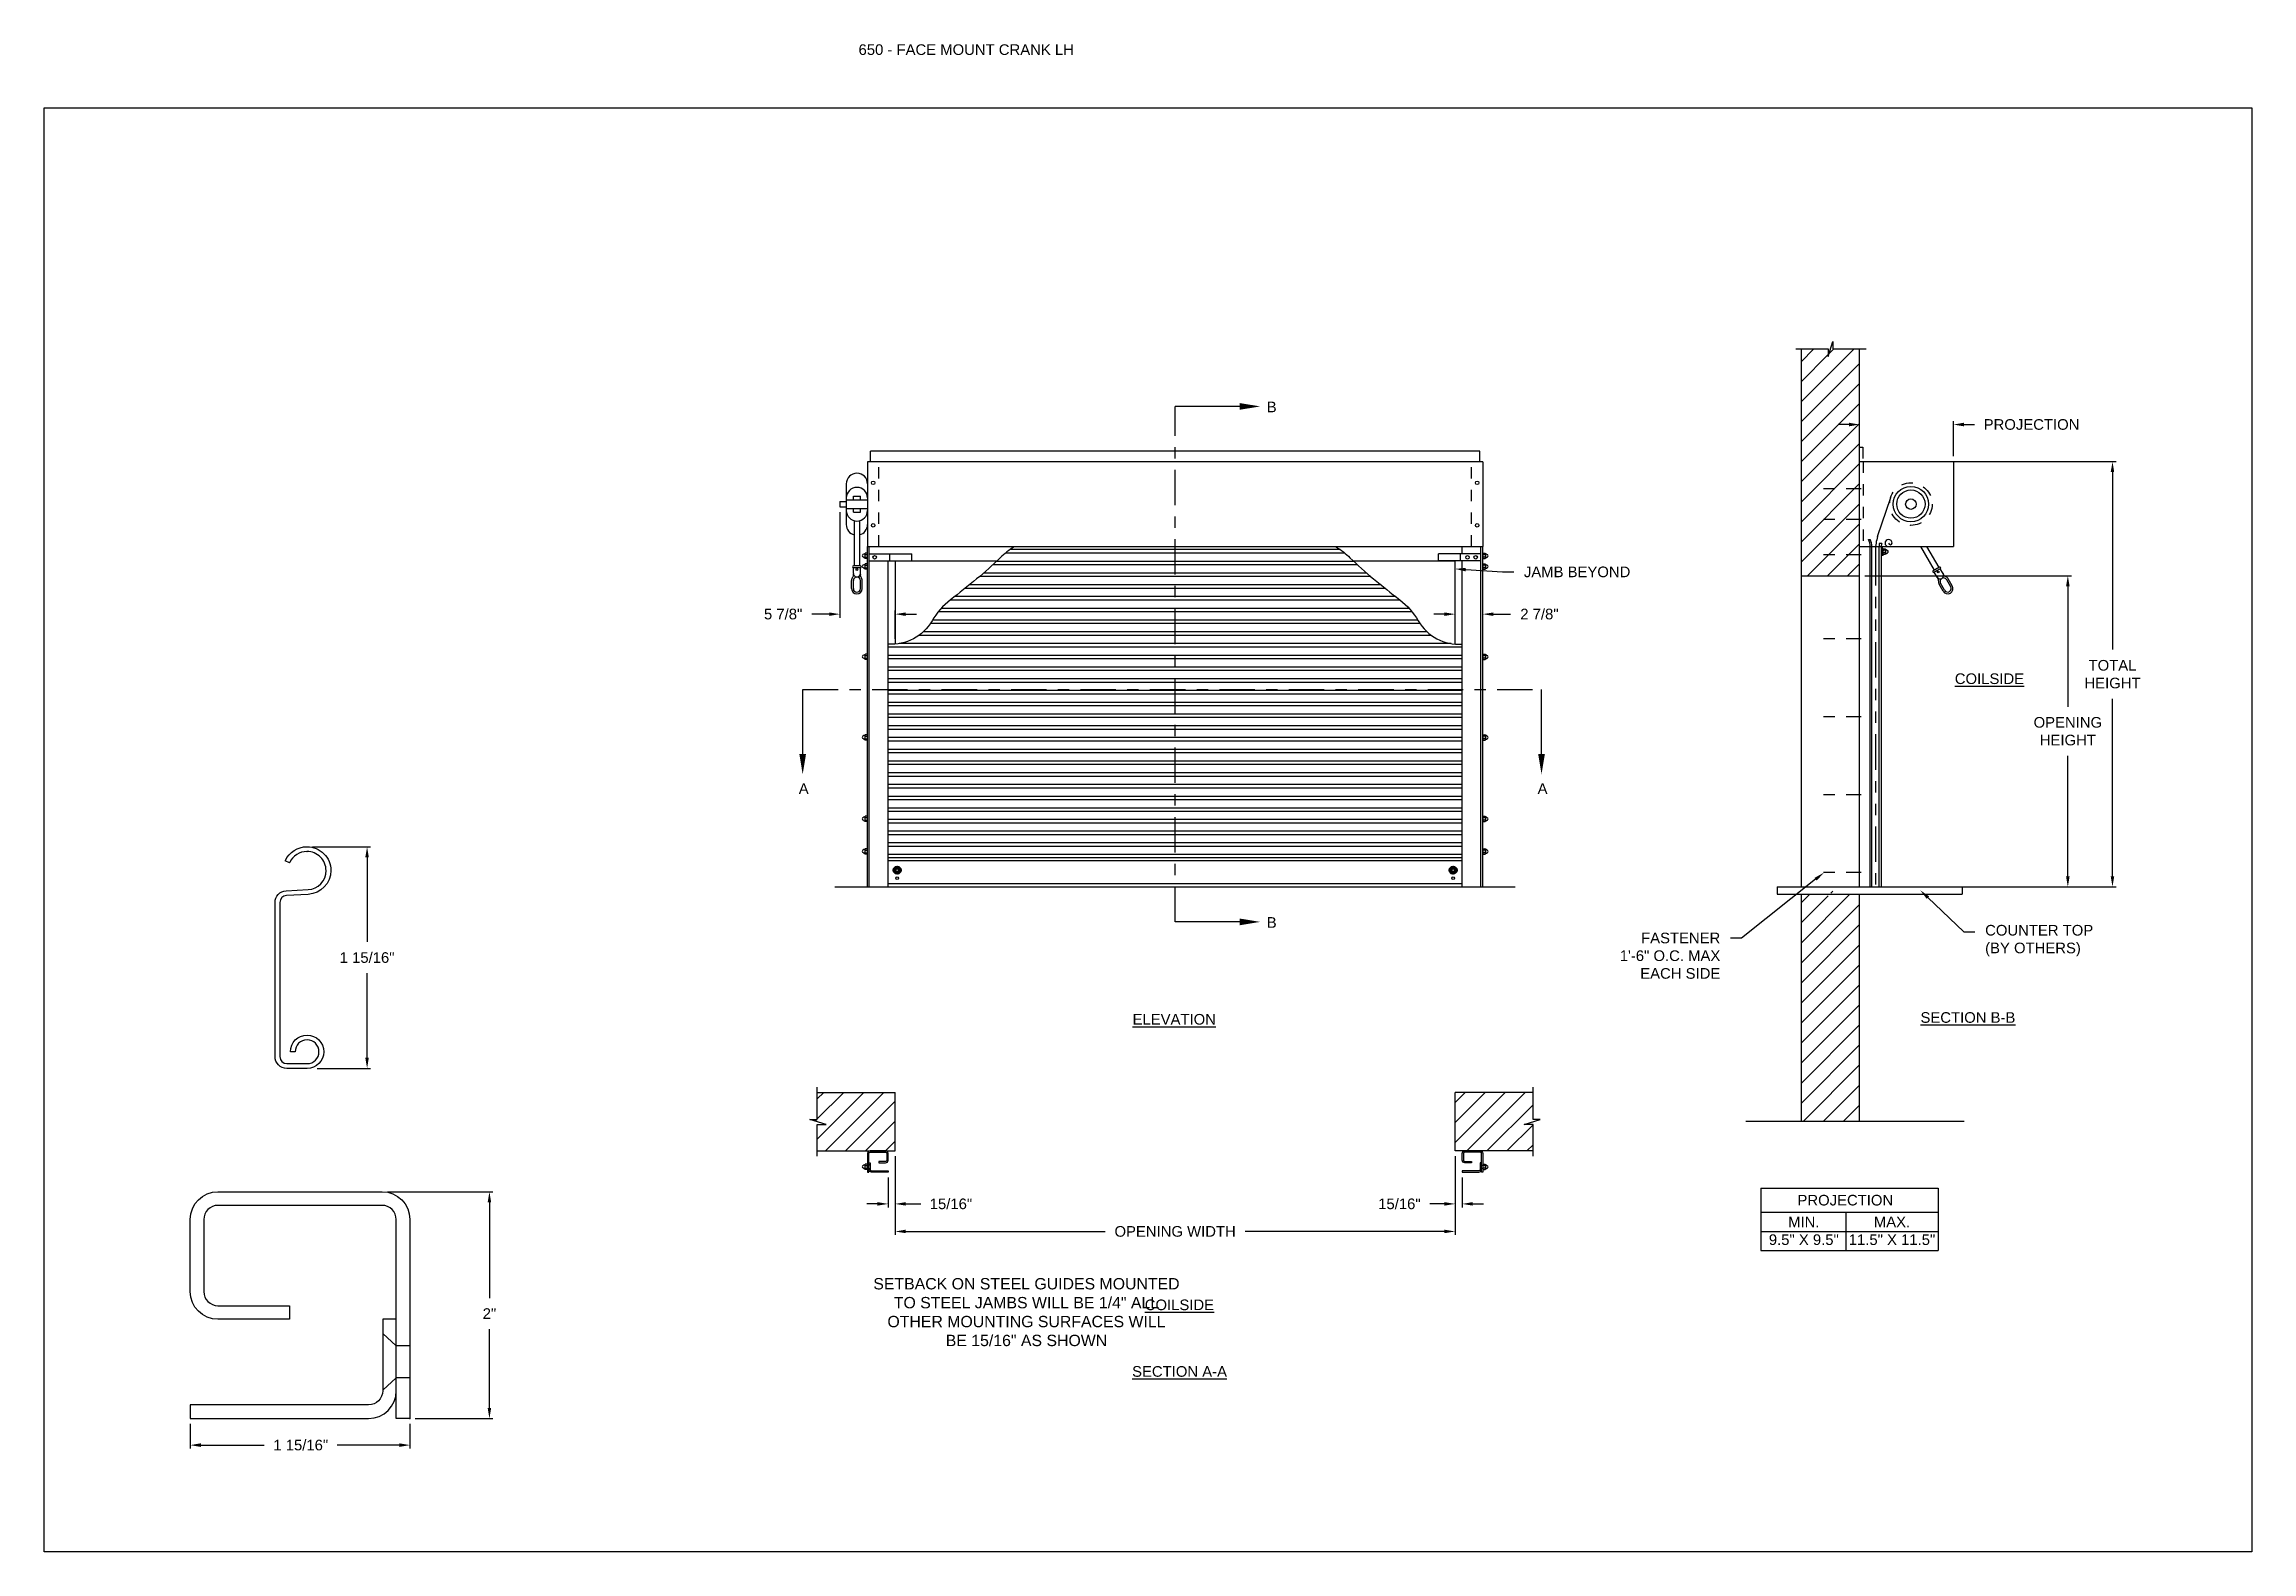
# Model space of a CAD drawing. Header units: inches. Extents: x 169.6 to 213.7, y 214.8 to 266.5.
# Drawn here: x 169.59 to 189.06, y 234.45 to 247.74 of the extents above; entities that cross this region are included whole.
import ezdxf
from ezdxf import colors
from ezdxf.entities.mleader import LeaderData, LeaderLine
from ezdxf.math import Vec2, Vec3

# ---------------------------------------------------------------- set-up
doc = ezdxf.new("R2010")
doc.units = ezdxf.units.IN
doc.header["$LTSCALE"] = 0.25
doc.header["$MEASUREMENT"] = 0
for name, pattern in [('CENTER', [2, 1.25, -0.25, 0.25, -0.25]), ('CENTER2', [1.125, 0.75, -0.125, 0.125, -0.125]), ('HIDDEN', [0.375, 0.25, -0.125]), ('HIDDEN2', [0.1875, 0.125, -0.0625]), ('PHANTOM', [2.5, 1.25, -0.25, 0.25, -0.25, 0.25, -0.25])]:
    doc.linetypes.add(name, pattern=pattern)
for name, color, linetype in [('ANNOTATIONS', 1, 'Continuous'), ('CRANK LH', 7, 'Continuous'), ('DETAILS', 4, 'Continuous'), ('SECTION CUTS', 6, 'CENTER')]:
    doc.layers.add(name, color=color, linetype=linetype)
doc.styles.add('ARIAL', font='arial.ttf', dxfattribs={"height": 0.09375})
doc.styles.get("Standard").update_dxf_attribs({"font": 'romans.shx'})
doc.dimstyles.new('ARIAL', dxfattribs={"dimtxt": 0.09375, "dimasz": 0.09375, "dimexe": 0.03125, "dimexo": 0.046875, "dimgap": 0.09, "dimtad": 0, "dimtih": 1, "dimtoh": 1, "dimdec": 4, "dimzin": 0, "dimdsep": 46, "dimlunit": 4, "dimtxsty": 'ARIAL', "dimcen": 0.09, "dimadec": 0, "dimazin": 0, "dimtfac": 1, "dimtdec": 4, "dimtix": 1, "dimtofl": 0, "dimtmove": 0, "dimatfit": 3, "dimfxl": 0.18, "dimfrac": 2, "dimtolj": 1, "dimtzin": 0, "dimarcsym": 0})
doc.dimstyles.new('STANDARD$0', dxfattribs={"dimtxt": 0.09375, "dimasz": 0.09375, "dimexe": 0.03125, "dimexo": 0.046875, "dimgap": 0.09, "dimtad": 0, "dimtih": 1, "dimtoh": 1, "dimdec": 4, "dimzin": 0, "dimdsep": 46, "dimtxsty": 'ARIAL', "dimcen": 0.09, "dimadec": 0, "dimazin": 0, "dimtfac": 1, "dimtdec": 4, "dimtofl": 0, "dimtmove": 0, "dimatfit": 1, "dimfxl": 1, "dimtolj": 1, "dimtzin": 0, "dimarcsym": 0})
pattern_1 = [(45, (-17.93396, -18.00192), (-0.088388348, 0.088388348), [])]
pattern_2 = [(45, (-18.69422, -18.00192), (-0.08838835, 0.08838835), [])]

msp = doc.modelspace()

# ---------------------------------------------------------------- texts
at = {"layer": 'ANNOTATIONS', "insert": (176.77122, 247.74099), "char_height": 0.09375, "width": 6.6097632, "attachment_point": 1, "line_spacing_factor": 0.86134, "style": 'ARIAL'}
msp.add_mtext('650 - FACE MOUNT CRANK LH', dxfattribs=at)
at = {"layer": 'ANNOTATIONS', "char_height": 0.09375, "attachment_point": 2, "style": 'ARIAL'}
for s, insert, width in [('{\\LCOILSIDE}', (186.74487, 242.19346), 1.3823677), ('{\\LELEVATION}', (179.55534, 239.18997), 3.0834986), ('{\\LSECTION B-B}', (186.55482, 239.20594), 1.3823677), ('{\\LCOILSIDE}', (179.60081, 236.6719), 1.3823677), ('{\\LSECTION A-A}', (179.60195, 236.08446), 1.3823677)]:
    msp.add_mtext(s, dxfattribs=dict(at, insert=insert, width=width))
for s, width, insert in [('PROJECTION ', 1.7594917, (185.47357, 237.59496)), ('MIN.\\P9.5" X 9.5" ', 0.6711642, (185.10754, 237.40297)), ('MAX.\\P11.5" X 11.5"', 0.7869326, (185.88519, 237.40297))]:
    msp.add_mtext_dynamic_manual_height_columns(s, width=width, gutter_width=1.36268, heights=[0], dxfattribs=dict(at, insert=insert))
at = {"layer": 'ANNOTATIONS', "linetype": 'Continuous', "insert": (176.90145, 236.86112), "char_height": 0.1, "attachment_point": 1, "style": 'ARIAL'}
msp.add_mtext('\\pxqc;SETBACK ON STEEL GUIDES MOUNTED\\PTO STEEL JAMBS WILL BE 1/4" ALL\\POTHER MOUNTING SURFACES WILL\\PBE 15/16" AS SHOWN', dxfattribs=at)
at = {"layer": 'SECTION CUTS', "style": 'ARIAL'}
for s, p in [('B', (180.37124, 244.49605)), ('A', (176.24391, 241.13043)), ('A', (182.75987, 241.13043)), ('B', (180.37124, 239.95033))]:
    msp.add_text(s, height=0.09375, dxfattribs=at).set_placement(p)

# ---------------------------------------------------------------- blocks, each defined once
blk = doc.blocks.new('*D20')
at = {"layer": 'ANNOTATIONS', "color": 0, "lineweight": -2, "transparency": 16777216}
for p, q in [((170.877, 235.575), (170.877, 235.357)), ((172.814, 235.575), (172.814, 235.357)), ((170.971, 235.388), (171.53, 235.388)), ((172.721, 235.388), (172.173, 235.388))]:
    blk.add_line(p, q, dxfattribs=at)
at = {"layer": 'ANNOTATIONS', "color": 0, "transparency": 16777216}
for points in [[(170.971, 235.404), (170.971, 235.372), (170.877, 235.388)], [(172.721, 235.404), (172.721, 235.372), (172.814, 235.388)]]:
    blk.add_solid(points, dxfattribs=at)
at = {"layer": 'defpoints', "color": 0, "transparency": 16777216}
for p in [(170.877, 235.622), (172.814, 235.622), (170.877, 235.388)]:
    blk.add_point(p, dxfattribs=at)
at = {"layer": 'ANNOTATIONS', "color": 0, "transparency": 16777216, "insert": (171.852, 235.388), "char_height": 0.09375, "attachment_point": 5, "style": 'ARIAL'}
blk.add_mtext('\\A1;1 15/16"', dxfattribs=at)
blk = doc.blocks.new('*D21')
at = {"layer": 'ANNOTATIONS', "color": 0, "lineweight": -2, "transparency": 16777216}
for p, q in [((172.616, 237.622), (173.547, 237.622)), ((173.516, 237.529), (173.516, 236.685)), ((173.516, 235.716), (173.516, 236.411)), ((172.861, 235.622), (173.547, 235.622))]:
    blk.add_line(p, q, dxfattribs=at)
at = {"layer": 'ANNOTATIONS', "color": 0, "transparency": 16777216}
for points in [[(173.5, 237.529), (173.531, 237.529), (173.516, 237.622)], [(173.5, 235.716), (173.531, 235.716), (173.516, 235.622)]]:
    blk.add_solid(points, dxfattribs=at)
at = {"layer": 'defpoints', "color": 0, "transparency": 16777216}
for p in [(172.569, 237.622), (173.516, 237.622), (172.814, 235.622)]:
    blk.add_point(p, dxfattribs=at)
at = {"layer": 'ANNOTATIONS', "color": 0, "transparency": 16777216, "insert": (173.516, 236.548), "char_height": 0.0938, "attachment_point": 5, "style": 'ARIAL'}
blk.add_mtext('\\A1;2"', dxfattribs=at)
blk = doc.blocks.new('*D19')
at = {"layer": 'ANNOTATIONS', "color": 0, "lineweight": -2, "transparency": 16777216}
for p, q in [((177.094, 237.936), (177.094, 237.241)), ((182.032, 237.936), (182.032, 237.241)), ((177.188, 237.272), (178.947, 237.272)), ((181.938, 237.272), (180.18, 237.272))]:
    blk.add_line(p, q, dxfattribs=at)
at = {"layer": 'ANNOTATIONS', "color": 0, "transparency": 16777216}
for points in [[(177.188, 237.288), (177.188, 237.257), (177.094, 237.272)], [(181.938, 237.288), (181.938, 237.257), (182.032, 237.272)]]:
    blk.add_solid(points, dxfattribs=at)
at = {"layer": 'defpoints', "color": 0, "transparency": 16777216}
for p in [(177.094, 237.982), (182.032, 237.982), (182.032, 237.272)]:
    blk.add_point(p, dxfattribs=at)
at = {"layer": 'ANNOTATIONS', "color": 0, "transparency": 16777216, "insert": (179.563, 237.272), "char_height": 0.09375, "width": 2.38041, "attachment_point": 5, "style": 'ARIAL'}
blk.add_mtext('\\A1;OPENING WIDTH', dxfattribs=at)
blk = doc.blocks.new('*D17')
at = {"layer": 'ANNOTATIONS', "color": 0, "lineweight": -2, "transparency": 16777216}
for p, q in [((182.032, 237.936), (182.032, 237.484)), ((182.094, 237.748), (182.094, 237.484)), ((181.938, 237.515), (181.808, 237.515)), ((182.188, 237.515), (182.282, 237.515))]:
    blk.add_line(p, q, dxfattribs=at)
at = {"layer": 'ANNOTATIONS', "color": 0, "transparency": 16777216}
for points in [[(181.938, 237.531), (181.938, 237.5), (182.032, 237.515)], [(182.188, 237.531), (182.188, 237.5), (182.094, 237.515)]]:
    blk.add_solid(points, dxfattribs=at)
at = {"layer": 'defpoints', "color": 0, "transparency": 16777216}
for p in [(182.032, 237.982), (182.094, 237.795), (182.094, 237.515)]:
    blk.add_point(p, dxfattribs=at)
at = {"layer": 'ANNOTATIONS', "color": 0, "transparency": 16777216, "insert": (181.541, 237.515), "char_height": 0.0938, "attachment_point": 5, "style": 'ARIAL'}
blk.add_mtext('\\A1;15/16"', dxfattribs=at)
blk = doc.blocks.new('*D18')
at = {"layer": 'ANNOTATIONS', "color": 0, "lineweight": -2, "transparency": 16777216}
for p, q in [((177.094, 237.936), (177.094, 237.484)), ((177.032, 237.748), (177.032, 237.484)), ((176.938, 237.515), (176.844, 237.515)), ((177.188, 237.515), (177.319, 237.515))]:
    blk.add_line(p, q, dxfattribs=at)
at = {"layer": 'ANNOTATIONS', "color": 0, "transparency": 16777216}
for points in [[(176.938, 237.531), (176.938, 237.5), (177.032, 237.515)], [(177.188, 237.531), (177.188, 237.5), (177.094, 237.515)]]:
    blk.add_solid(points, dxfattribs=at)
at = {"layer": 'defpoints', "color": 0, "transparency": 16777216}
for p in [(177.094, 237.982), (177.032, 237.795), (177.032, 237.515)]:
    blk.add_point(p, dxfattribs=at)
at = {"layer": 'ANNOTATIONS', "color": 0, "transparency": 16777216, "insert": (177.586, 237.515), "char_height": 0.0938, "attachment_point": 5, "style": 'ARIAL'}
blk.add_mtext('\\A1;15/16"', dxfattribs=at)
blk = doc.blocks.new('*X8')
at = {"color": 0, "linetype": 'Continuous'}
for p, q in [((2.144, 5.299), (2.185, 5.339)), ((2.144, 5.304), (2.18, 5.339)), ((2.144, 5.309), (2.174, 5.339)), ((2.145, 5.294), (2.189, 5.338)), ((2.146, 5.317), (2.167, 5.338)), ((2.147, 5.29), (2.193, 5.336)), ((2.149, 5.287), (2.167, 5.305)), ((2.151, 5.284), (2.168, 5.3)), ((2.154, 5.281), (2.17, 5.297)), ((2.157, 5.278), (2.174, 5.295)), ((2.16, 5.276), (2.178, 5.294)), ((2.164, 5.274), (2.209, 5.319)), ((2.168, 5.272), (2.211, 5.315)), ((2.172, 5.271), (2.212, 5.311)), ((2.177, 5.271), (2.212, 5.306)), ((2.178, 5.316), (2.196, 5.334)), ((2.183, 5.315), (2.2, 5.332)), ((2.183, 5.271), (2.212, 5.3)), ((2.186, 5.313), (2.203, 5.329)), ((2.188, 5.31), (2.205, 5.326)), ((2.189, 5.305), (2.207, 5.323)), ((2.191, 5.273), (2.21, 5.293))]:
    blk.add_line(p, q, dxfattribs=at)
blk = doc.blocks.new('*D14')
at = {"layer": 'ANNOTATIONS', "color": 0, "lineweight": -2, "transparency": 16777216}
for p, q in [((185.505, 244.388), (185.411, 244.388)), ((185.598, 244.234), (185.598, 244.419)), ((186.427, 244.108), (186.427, 244.419)), ((186.521, 244.388), (186.614, 244.388))]:
    blk.add_line(p, q, dxfattribs=at)
at = {"layer": 'ANNOTATIONS', "color": 0, "transparency": 16777216}
for points in [[(185.505, 244.404), (185.505, 244.372), (185.598, 244.388)], [(186.521, 244.404), (186.521, 244.372), (186.427, 244.388)]]:
    blk.add_solid(points, dxfattribs=at)
at = {"layer": 'defpoints', "color": 0, "transparency": 16777216}
for p in [(186.427, 244.388), (185.598, 244.187), (186.427, 244.061)]:
    blk.add_point(p, dxfattribs=at)
at = {"layer": 'ANNOTATIONS', "color": 0, "transparency": 16777216, "insert": (187.116, 244.388), "char_height": 0.09375, "attachment_point": 5, "style": 'ARIAL'}
blk.add_mtext('\\A1;PROJECTION', dxfattribs=at)
blk = doc.blocks.new('*D15')
at = {"layer": 'ANNOTATIONS', "color": 0, "lineweight": -2, "transparency": 16777216}
for p, q in [((185.645, 243.054), (187.467, 243.054)), ((187.436, 242.96), (187.436, 241.9)), ((187.436, 240.405), (187.436, 241.465)), ((185.896, 240.311), (187.467, 240.311))]:
    blk.add_line(p, q, dxfattribs=at)
at = {"layer": 'ANNOTATIONS', "color": 0, "transparency": 16777216}
for points in [[(187.42, 242.96), (187.452, 242.96), (187.436, 243.054)], [(187.42, 240.405), (187.452, 240.405), (187.436, 240.311)]]:
    blk.add_solid(points, dxfattribs=at)
at = {"layer": 'defpoints', "color": 0, "transparency": 16777216}
for p in [(185.598, 243.054), (185.849, 240.311), (187.436, 240.311)]:
    blk.add_point(p, dxfattribs=at)
at = {"layer": 'ANNOTATIONS', "color": 0, "transparency": 16777216, "insert": (187.436, 241.683), "char_height": 0.09375, "attachment_point": 5, "style": 'ARIAL'}
blk.add_mtext('\\A1;OPENING \\PHEIGHT', dxfattribs=at)
blk = doc.blocks.new('*D16')
at = {"layer": 'ANNOTATIONS', "color": 0, "lineweight": -2, "transparency": 16777216}
for p, q in [((186.395, 244.061), (187.861, 244.061)), ((187.83, 243.968), (187.83, 242.404)), ((187.83, 240.405), (187.83, 241.969)), ((186.395, 240.311), (187.861, 240.311))]:
    blk.add_line(p, q, dxfattribs=at)
at = {"layer": 'ANNOTATIONS', "color": 0, "transparency": 16777216}
for points in [[(187.814, 243.968), (187.845, 243.968), (187.83, 244.061)], [(187.814, 240.405), (187.845, 240.405), (187.83, 240.311)]]:
    blk.add_solid(points, dxfattribs=at)
at = {"layer": 'defpoints', "color": 0, "transparency": 16777216}
for p in [(186.348, 244.061), (186.348, 240.311), (187.83, 240.311)]:
    blk.add_point(p, dxfattribs=at)
at = {"layer": 'ANNOTATIONS', "color": 0, "transparency": 16777216, "insert": (187.83, 242.186), "char_height": 0.0938, "attachment_point": 5, "style": 'ARIAL'}
blk.add_mtext('\\A1;TOTAL \\PHEIGHT', dxfattribs=at)
blk = doc.blocks.new('*D22')
at = {"layer": 'ANNOTATIONS', "color": 0, "lineweight": -2, "transparency": 16777216}
for p, q in [((176.606, 243.615), (176.606, 242.684)), ((176.512, 242.716), (176.359, 242.716)), ((177.094, 242.499), (177.094, 242.747)), ((177.188, 242.716), (177.282, 242.716))]:
    blk.add_line(p, q, dxfattribs=at)
at = {"layer": 'ANNOTATIONS', "color": 0, "transparency": 16777216}
for points in [[(176.512, 242.731), (176.512, 242.7), (176.606, 242.716)], [(177.188, 242.731), (177.188, 242.7), (177.094, 242.716)]]:
    blk.add_solid(points, dxfattribs=at)
at = {"layer": 'defpoints', "color": 0, "transparency": 16777216}
for p in [(176.606, 243.662), (176.606, 242.716), (177.094, 242.452)]:
    blk.add_point(p, dxfattribs=at)
at = {"layer": 'ANNOTATIONS', "color": 0, "transparency": 16777216, "insert": (176.106, 242.716), "char_height": 0.0938, "attachment_point": 5, "style": 'ARIAL'}
blk.add_mtext('\\A1;5 7/8"', dxfattribs=at)
blk = doc.blocks.new('*D23')
at = {"layer": 'ANNOTATIONS', "color": 0, "lineweight": -2, "transparency": 16777216}
for p, q in [((181.938, 242.716), (181.844, 242.716)), ((182.032, 242.499), (182.032, 242.747)), ((182.276, 242.274), (182.276, 242.747)), ((182.37, 242.716), (182.522, 242.716))]:
    blk.add_line(p, q, dxfattribs=at)
at = {"layer": 'ANNOTATIONS', "color": 0, "transparency": 16777216}
for points in [[(181.938, 242.731), (181.938, 242.7), (182.032, 242.716)], [(182.37, 242.731), (182.37, 242.7), (182.276, 242.716)]]:
    blk.add_solid(points, dxfattribs=at)
at = {"layer": 'defpoints', "color": 0, "transparency": 16777216}
for p in [(182.276, 242.716), (182.032, 242.452), (182.276, 242.227)]:
    blk.add_point(p, dxfattribs=at)
at = {"layer": 'ANNOTATIONS', "color": 0, "transparency": 16777216, "insert": (182.776, 242.716), "char_height": 0.0938, "attachment_point": 5, "style": 'ARIAL'}
blk.add_mtext('\\A1;2 7/8"', dxfattribs=at)
blk = doc.blocks.new('*D59')
at = {"layer": 'ANNOTATIONS', "color": 0, "lineweight": -2, "transparency": 16777216}
for p, q in [((171.954, 240.665), (172.468, 240.665)), ((172.437, 240.571), (172.437, 239.826)), ((172.437, 238.804), (172.437, 239.549)), ((171.996, 238.71), (172.468, 238.71))]:
    blk.add_line(p, q, dxfattribs=at)
at = {"layer": 'ANNOTATIONS', "color": 0, "transparency": 16777216}
for points in [[(172.421, 240.571), (172.452, 240.571), (172.437, 240.665)], [(172.421, 238.804), (172.452, 238.804), (172.437, 238.71)]]:
    blk.add_solid(points, dxfattribs=at)
at = {"layer": 'defpoints', "color": 0, "transparency": 16777216}
for p in [(171.907, 240.665), (171.949, 238.71), (172.437, 238.71)]:
    blk.add_point(p, dxfattribs=at)
at = {"layer": 'ANNOTATIONS', "color": 0, "transparency": 16777216, "insert": (172.437, 239.687), "char_height": 0.09375, "attachment_point": 5, "style": 'ARIAL'}
blk.add_mtext('\\A1;1 15/16"', dxfattribs=at)

# ---------------------------------------------------------------- dimensions: what is measured, and where the dimension line sits
at = {"layer": 'ANNOTATIONS'}
for base, p1, p2, text, picture, middle in [((186.42691, 244.38793), (185.59848, 244.1872), (186.42691, 244.06139), 'PROJECTION', '*D14', (187.11602, 244.38793)), ((182.27611, 242.71561), (182.03197, 242.45202), (182.27611, 242.22688), '2 7/8"', '*D23', (182.77611, 242.71561)), ((177.03197, 237.51516), (177.09447, 237.9825), (177.03197, 237.7951), '15/16"', '*D18', (177.58554, 237.51516)), ((182.09447, 237.51516), (182.03197, 237.9825), (182.09447, 237.7951), '15/16"', '*D17', (181.54089, 237.51516))]:
    dim = msp.add_linear_dim(base=base, p1=p1, p2=p2, text=text, dimstyle='STANDARD$0', dxfattribs=at)
    dim.commit()
    dim.dimension.update_dxf_attribs({"geometry": picture, "text_midpoint": middle, "dimtype": 160})
for base, p1, p2, text, picture, middle in [((187.8298, 240.31139), (186.34848, 244.06139), (186.34848, 240.31139), 'TOTAL \\PHEIGHT', '*D16', (187.8298, 242.18639)), ((187.43605, 240.31139), (185.59848, 243.05419), (185.84878, 240.31139), 'OPENING \\PHEIGHT', '*D15', (187.43605, 241.68279))]:
    dim = msp.add_linear_dim(base=base, p1=p1, p2=p2, angle=90, text=text, dimstyle='STANDARD$0', dxfattribs=at)
    dim.commit()
    dim.dimension.update_dxf_attribs({"geometry": picture, "text_midpoint": middle})
for base, p1, p2, angle, text, picture, middle in [((176.60609, 242.71561), (177.09447, 242.45236), (176.60609, 243.66195), 180, '5 7/8"', '*D22', (176.10609, 242.71561)), ((172.43684, 238.70996), (171.90727, 240.66477), (171.94944, 238.70996), 90, '1 15/16"', '*D59', (172.43684, 239.68737))]:
    dim = msp.add_linear_dim(base=base, p1=p1, p2=p2, angle=angle, text=text, dimstyle='STANDARD$0', dxfattribs=at)
    dim.commit()
    dim.dimension.update_dxf_attribs({"geometry": picture, "text_midpoint": middle, "dimtype": 160})
dim = msp.add_linear_dim(base=(182.03197, 237.27229), p1=(177.09447, 237.9825), p2=(182.03197, 237.9825), text='OPENING WIDTH', dimstyle='STANDARD$0', dxfattribs=at)
dim.commit()
dim.dimension.update_dxf_attribs({"geometry": '*D19', "text_midpoint": (179.56322, 237.27229)})
for base, p2, angle, picture, middle in [((173.51571, 237.62233), (172.56934, 237.62233), 90, '*D21', (173.51571, 236.54773)), ((170.87684, 235.38803), (170.87684, 235.62233), 180, '*D20', (171.85177, 235.38803))]:
    dim = msp.add_linear_dim(base=base, p1=(172.81434, 235.62233), p2=p2, angle=angle, dimstyle='ARIAL', dxfattribs=at)
    dim.commit()
    dim.dimension.update_dxf_attribs({"geometry": picture, "text_midpoint": middle, "dimtype": 160})

# ---------------------------------------------------------------- hatches: boundary and pattern name
at = {"layer": 'CRANK LH', "linetype": 'Continuous'}
h = msp.add_hatch(dxfattribs=at)
h.set_pattern_fill('ANSI31', color=256, style=0)
h.set_pattern_definition(pattern_1)
h.paths.add_polyline_path([(185.59848, 244.32132), (185.59848, 245.05591), (185.36198, 245.05591), (185.36198, 245.12057), (185.32357, 244.98721), (185.32357, 245.05591), (185.08285, 245.05591), (185.08285, 244.50561)])
h.paths.add_polyline_path([(185.08285, 244.50561), (185.08285, 243.05419), (185.59848, 243.05419), (185.59848, 244.30756), (185.59848, 244.32132)])
h = msp.add_hatch(dxfattribs=at)
h.set_pattern_fill('ANSI31', color=256, style=0)
h.set_pattern_definition(pattern_1)
h.paths.add_polyline_path([(185.59848, 240.24739), (185.36198, 240.24739), (185.36198, 240.31205), (185.32357, 240.17869), (185.32357, 240.24739), (185.08285, 240.24739), (185.08285, 238.24567), (185.59848, 238.24567)])
at = {"layer": 'CRANK LH'}
h = msp.add_hatch(dxfattribs=at)
h.set_pattern_fill('ANSI31', color=256, style=0)
h.set_pattern_definition(pattern_2)
h.paths.add_polyline_path([(177.09447, 238.49812), (176.40697, 238.49812), (176.40697, 238.26092), (176.34286, 238.26092), (176.48493, 238.21402), (176.40697, 238.21402), (176.40697, 237.9825), (177.09447, 237.9825), (177.09447, 238.145)])
h = msp.add_hatch(dxfattribs=at)
h.set_pattern_fill('ANSI31', color=256, style=0)
h.set_pattern_definition(pattern_2)
h.paths.add_polyline_path([(182.78357, 238.26092), (182.71947, 238.26092), (182.71947, 238.49812), (182.03197, 238.49812), (182.03197, 237.9825), (182.05014, 237.9825), (182.71947, 237.9825), (182.71947, 238.21402), (182.6415, 238.21402)])

# ---------------------------------------------------------------- linework, layer by layer
at = {"layer": 'ANNOTATIONS'}
for p, q in [((184.72736, 237.65439), (184.72736, 237.10302)), ((184.72736, 237.65439), (186.29247, 237.65439)), ((186.29247, 237.65439), (186.29247, 237.10302)), ((184.72736, 237.44292), (186.29247, 237.44292)), ((185.47773, 237.44292), (185.47773, 237.10302)), ((184.72736, 237.27297), (186.29247, 237.27297)), ((184.72736, 237.10302), (186.29247, 237.10302))]:
    msp.add_line(p, q, dxfattribs=at)
at = {"layer": 'CRANK LH', "linetype": 'Continuous'}
for p, q in [((185.03646, 245.05591), (185.32357, 245.05591)), ((185.08285, 245.05591), (185.08285, 240.31139)), ((185.32357, 244.98721), (185.36198, 245.12057)), ((185.32357, 245.05591), (185.32357, 244.98721)), ((185.36198, 245.12057), (185.36198, 245.05591)), ((185.36198, 245.05591), (185.65717, 245.05591)), ((185.59848, 240.31139), (185.59848, 245.05591)), ((182.25072, 244.15314), (176.87572, 244.15314)), ((176.87572, 244.05939), (176.87572, 244.15314)), ((182.25072, 244.05939), (182.25072, 244.15314)), ((185.59848, 244.1872), (185.6272, 244.1872)), ((185.6272, 244.1872), (185.6272, 244.08749)), ((182.27611, 244.05939), (176.85032, 244.05939)), ((176.85032, 244.05939), (176.85032, 243.31139)), ((182.27611, 244.05939), (182.27611, 243.31139)), ((185.59848, 244.06139), (186.42691, 244.06139)), ((186.42691, 244.06139), (186.42691, 243.31139)), ((176.66282, 243.86508), (176.66282, 243.5057)), ((176.85032, 243.86508), (176.85032, 243.5057)), ((176.60609, 243.70883), (176.60609, 243.66195)), ((176.72532, 243.72445), (176.72532, 243.7557)), ((176.72532, 243.61508), (176.72532, 243.64633)), ((176.78782, 243.72445), (176.78782, 243.7557)), ((176.78782, 243.61508), (176.78782, 243.64633)), ((185.75873, 243.40047), (185.87407, 243.74579)), ((176.73314, 243.53982), (176.73314, 243.14055)), ((176.78001, 243.53982), (176.78001, 243.14055)), ((185.67691, 243.37389), (185.69253, 243.37389)), ((176.81826, 243.24577), (176.80927, 243.24058)), ((176.81878, 243.21494), (176.80928, 243.22041)), ((176.82691, 243.24821), (176.82682, 243.2121)), ((176.84737, 243.20706), (176.83008, 243.20706)), ((176.83011, 243.21878), (176.8471, 243.21878)), ((176.83049, 243.24221), (176.84726, 243.24221)), ((176.84699, 243.25393), (176.83089, 243.25393)), ((176.85032, 240.31139), (176.85032, 243.31139)), ((176.85032, 243.31139), (182.27611, 243.31139)), ((176.86595, 240.31139), (176.86595, 243.31139)), ((176.86595, 243.24889), (177.24095, 243.24889)), ((176.86595, 243.18639), (177.24095, 243.18639)), ((177.03197, 240.31139), (177.03197, 243.18639)), ((177.04759, 243.18639), (177.04759, 243.24889)), ((177.09447, 243.18439), (177.09447, 242.45236)), ((177.99171, 243.18439), (177.09447, 243.18439)), ((177.24095, 243.18639), (177.24095, 243.24889)), ((181.1377, 243.18158), (177.98874, 243.18158)), ((181.05909, 243.25394), (178.06734, 243.25394)), ((181.01866, 243.28519), (178.10777, 243.28519)), ((182.03197, 243.18439), (181.13472, 243.18439)), ((182.26048, 243.24889), (181.88548, 243.24889)), ((181.88548, 243.18639), (181.88548, 243.24889)), ((182.26048, 243.18639), (181.88548, 243.18639)), ((182.03197, 242.45202), (182.03197, 243.18439)), ((182.07884, 243.18639), (182.07884, 243.24889)), ((182.09447, 243.24889), (182.09447, 243.31139)), ((182.09447, 240.31139), (182.09447, 243.18639)), ((182.26048, 240.31139), (182.26048, 243.31139)), ((182.27611, 240.31139), (182.27611, 243.31139)), ((182.27906, 243.20706), (182.29635, 243.20706)), ((182.29594, 243.24221), (182.27917, 243.24221)), ((182.29633, 243.21878), (182.27933, 243.21878)), ((182.27945, 243.25393), (182.29554, 243.25393)), ((182.29952, 243.24821), (182.29961, 243.2121)), ((182.30765, 243.21494), (182.31715, 243.22041)), ((182.30817, 243.24577), (182.31716, 243.24058)), ((185.59848, 243.31139), (186.42691, 243.31139)), ((185.67691, 243.31139), (185.70816, 243.31139)), ((185.69253, 240.31139), (185.69253, 243.31139)), ((185.70816, 240.31139), (185.70816, 243.31139)), ((185.70816, 243.31139), (185.77066, 243.31139)), ((185.77066, 240.31139), (185.77066, 243.31139)), ((185.77066, 243.31139), (185.79019, 243.31139)), ((185.77463, 243.34264), (185.79416, 243.34264)), ((185.79019, 243.31139), (185.79019, 240.31139)), ((185.80582, 243.29825), (185.79019, 243.29825)), ((185.79019, 243.23575), (185.80582, 243.23575)), ((185.80582, 243.23575), (185.80582, 243.29825)), ((185.80877, 243.24356), (185.82606, 243.24356)), ((185.82565, 243.27872), (185.80888, 243.27872)), ((185.82603, 243.25528), (185.80904, 243.25528)), ((185.80915, 243.29044), (185.82525, 243.29044)), ((185.82923, 243.28471), (185.82932, 243.24861)), ((185.83735, 243.25144), (185.84686, 243.25692)), ((185.83788, 243.28227), (185.84687, 243.27708)), ((186.13605, 243.31139), (186.25631, 243.1031)), ((186.19018, 243.31139), (186.2969, 243.12654)), ((176.7097, 242.941), (176.7097, 243.01206)), ((176.78782, 243.12493), (176.72532, 243.12493)), ((176.72532, 243.07456), (176.72532, 243.12493)), ((176.72532, 242.941), (176.72532, 243.01206)), ((176.78782, 243.07456), (176.78782, 243.12493)), ((176.80345, 242.941), (176.80345, 243.01206)), ((176.81826, 243.15202), (176.80927, 243.14683)), ((176.81878, 243.12119), (176.80928, 243.12666)), ((176.82691, 243.15446), (176.82682, 243.11835)), ((176.84737, 243.11331), (176.83008, 243.11331)), ((176.83011, 243.12503), (176.8471, 243.12503)), ((176.83049, 243.14846), (176.84726, 243.14846)), ((176.84699, 243.16018), (176.83089, 243.16018)), ((181.28991, 243.04671), (177.83652, 243.04671)), ((181.25291, 243.07796), (177.87353, 243.07796)), ((181.1713, 243.15033), (177.95513, 243.15033)), ((182.27906, 243.11331), (182.29635, 243.11331)), ((182.29594, 243.14846), (182.27917, 243.14846)), ((182.29633, 243.12503), (182.27933, 243.12503)), ((182.27945, 243.16018), (182.29554, 243.16018)), ((182.29952, 243.15446), (182.29961, 243.11835)), ((182.30765, 243.12119), (182.31715, 243.12666)), ((182.30817, 243.15202), (182.31716, 243.14683)), ((185.08285, 243.05419), (185.59848, 243.05419)), ((186.31148, 243.11691), (186.25735, 243.08566)), ((186.28253, 243.04204), (186.25735, 243.08566)), ((186.33666, 243.07329), (186.31148, 243.11691)), ((186.34931, 242.92638), (186.31378, 242.98792)), ((186.41697, 242.96544), (186.38144, 243.02698)), ((181.548, 242.83948), (177.57843, 242.83948)), ((181.50836, 242.87073), (177.61807, 242.87073)), ((181.41751, 242.9431), (177.70892, 242.9431)), ((181.37869, 242.97435), (177.74774, 242.97435)), ((186.33578, 242.91856), (186.30025, 242.98011)), ((181.72256, 242.63225), (177.40387, 242.63225)), ((181.703, 242.6635), (177.42343, 242.6635)), ((181.65228, 242.73587), (177.47415, 242.73587)), ((181.62549, 242.76712), (177.50094, 242.76712)), ((182.09447, 242.42502), (177.03197, 242.42502)), ((181.99803, 242.45627), (177.1284, 242.45627)), ((181.8239, 242.52864), (177.30253, 242.52864)), ((181.78537, 242.55989), (177.34106, 242.55989)), ((176.81907, 242.35514), (176.81008, 242.34995)), ((176.8196, 242.32431), (176.81009, 242.32978)), ((176.82773, 242.35758), (176.82763, 242.32148)), ((176.84818, 242.31643), (176.83089, 242.31643)), ((176.83092, 242.32815), (176.84791, 242.32815)), ((176.8313, 242.35159), (176.84808, 242.35159)), ((176.8478, 242.36331), (176.8317, 242.36331)), ((182.09447, 242.35266), (177.03197, 242.35266)), ((182.09447, 242.32141), (177.03197, 242.32141)), ((182.09447, 242.24905), (177.03197, 242.24905)), ((182.09447, 242.2178), (177.03197, 242.2178)), ((182.27988, 242.31643), (182.29717, 242.31643)), ((182.29676, 242.35159), (182.27998, 242.35159)), ((182.29714, 242.32815), (182.28014, 242.32815)), ((182.28026, 242.36331), (182.29635, 242.36331)), ((182.30033, 242.35758), (182.30042, 242.32148)), ((182.30846, 242.32431), (182.31796, 242.32978)), ((182.30898, 242.35514), (182.31797, 242.34995)), ((182.09447, 242.14543), (177.03197, 242.14543)), ((182.09447, 242.11418), (177.03197, 242.11418)), ((182.09447, 242.04182), (177.03197, 242.04182)), ((182.09447, 242.01057), (177.03197, 242.01057)), ((182.09447, 241.9382), (177.03197, 241.9382)), ((182.09447, 241.90695), (177.03197, 241.90695)), ((182.09447, 241.83459), (177.03197, 241.83459)), ((176.81826, 241.64431), (176.80927, 241.63911)), ((176.82691, 241.64674), (176.82682, 241.61064)), ((176.83049, 241.64075), (176.84726, 241.64075)), ((176.84699, 241.65247), (176.83089, 241.65247)), ((182.09447, 241.80334), (177.03197, 241.80334)), ((182.09447, 241.73097), (177.03197, 241.73097)), ((182.09447, 241.69972), (177.03197, 241.69972)), ((182.09447, 241.62736), (177.03197, 241.62736)), ((182.29594, 241.64075), (182.27917, 241.64075)), ((182.27945, 241.65247), (182.29554, 241.65247)), ((182.29952, 241.64674), (182.29961, 241.61064)), ((182.30817, 241.64431), (182.31716, 241.63911)), ((176.81878, 241.61348), (176.80928, 241.61895)), ((176.84737, 241.6056), (176.83008, 241.6056)), ((176.83011, 241.61731), (176.8471, 241.61731)), ((182.09447, 241.59611), (177.03197, 241.59611)), ((182.09447, 241.52374), (177.03197, 241.52374)), ((182.09447, 241.49249), (177.03197, 241.49249)), ((182.27906, 241.6056), (182.29635, 241.6056)), ((182.29633, 241.61731), (182.27933, 241.61731)), ((182.30765, 241.61348), (182.31715, 241.61895)), ((182.09447, 241.42013), (177.03197, 241.42013)), ((182.09447, 241.38888), (177.03197, 241.38888)), ((182.09447, 241.31651), (177.03197, 241.31651)), ((182.09447, 241.28526), (177.03197, 241.28526)), ((182.09447, 241.2129), (177.03197, 241.2129)), ((182.09447, 241.18165), (177.03197, 241.18165)), ((182.09447, 241.10929), (177.03197, 241.10929)), ((182.09447, 241.07804), (177.03197, 241.07804)), ((176.81826, 240.92556), (176.80927, 240.92036)), ((176.81878, 240.89473), (176.80928, 240.9002)), ((176.82691, 240.92799), (176.82682, 240.89189)), ((176.84737, 240.88685), (176.83008, 240.88685)), ((176.83011, 240.89856), (176.8471, 240.89856)), ((176.83049, 240.922), (176.84726, 240.922)), ((176.84699, 240.93372), (176.83089, 240.93372)), ((182.09447, 241.00567), (177.03197, 241.00567)), ((182.09447, 240.97442), (177.03197, 240.97442)), ((182.09447, 240.9052), (177.03197, 240.9052)), ((182.09447, 240.87395), (177.03197, 240.87395)), ((182.27906, 240.88685), (182.29635, 240.88685)), ((182.29594, 240.922), (182.27917, 240.922)), ((182.29633, 240.89856), (182.27933, 240.89856)), ((182.27945, 240.93372), (182.29554, 240.93372)), ((182.29952, 240.92799), (182.29961, 240.89189)), ((182.30765, 240.89473), (182.31715, 240.9002)), ((182.30817, 240.92556), (182.31716, 240.92036)), ((182.09447, 240.80158), (177.03197, 240.80158)), ((182.09447, 240.77033), (177.03197, 240.77033)), ((182.09447, 240.69797), (177.03197, 240.69797)), ((182.09447, 240.66672), (177.03197, 240.66672)), ((176.81826, 240.63916), (176.80927, 240.63397)), ((176.81878, 240.60833), (176.80928, 240.6138)), ((176.82691, 240.6416), (176.82682, 240.60549)), ((176.84737, 240.60045), (176.83008, 240.60045)), ((176.83011, 240.61217), (176.8471, 240.61217)), ((176.83049, 240.63561), (176.84726, 240.63561)), ((176.84699, 240.64733), (176.83089, 240.64733)), ((182.09447, 240.5973), (177.03197, 240.5973)), ((182.09447, 240.56605), (177.03197, 240.56605)), ((182.09447, 240.54114), (177.03197, 240.54114)), ((182.27906, 240.60045), (182.29635, 240.60045)), ((182.29594, 240.63561), (182.27917, 240.63561)), ((182.29633, 240.61217), (182.27933, 240.61217)), ((182.27945, 240.64733), (182.29554, 240.64733)), ((182.29952, 240.6416), (182.29961, 240.60549)), ((182.30765, 240.60833), (182.31715, 240.6138)), ((182.30817, 240.63916), (182.31716, 240.63397)), ((182.09447, 240.33845), (177.03197, 240.33845)), ((184.8735, 240.31139), (186.50473, 240.31139)), ((184.8735, 240.31139), (184.8735, 240.24739)), ((186.50473, 240.31139), (186.50473, 240.24739)), ((184.8735, 240.24739), (186.50473, 240.24739)), ((185.08285, 240.24739), (185.08285, 238.24604)), ((185.59848, 238.24604), (185.59848, 240.24739)), ((176.40697, 238.26092), (176.40697, 238.545)), ((182.71947, 238.26092), (182.71947, 238.545)), ((176.48493, 238.21402), (176.34286, 238.26092)), ((176.34286, 238.26092), (176.40697, 238.26092)), ((176.40697, 237.93562), (176.40697, 238.21402)), ((176.40697, 238.21402), (176.48493, 238.21402)), ((182.6415, 238.21402), (182.78357, 238.26092)), ((182.71947, 238.21402), (182.6415, 238.21402)), ((182.78357, 238.26092), (182.71947, 238.26092)), ((182.71947, 237.93562), (182.71947, 238.21402)), ((184.5971, 238.24604), (186.52083, 238.24604)), ((176.81826, 237.85725), (176.80927, 237.85206)), ((176.81878, 237.82642), (176.80928, 237.83189)), ((176.82691, 237.85969), (176.82682, 237.82358)), ((176.84737, 237.81854), (176.83008, 237.81854)), ((176.83011, 237.83026), (176.8471, 237.83026)), ((176.83049, 237.85369), (176.84726, 237.85369)), ((176.84699, 237.86541), (176.83089, 237.86541)), ((176.85033, 237.85994), (176.85032, 237.82379)), ((176.85032, 237.85516), (176.86157, 237.85516)), ((176.85032, 237.82879), (176.86157, 237.82879)), ((176.87282, 237.86541), (176.86157, 237.85516)), ((176.87282, 237.81854), (176.86157, 237.82879)), ((182.25361, 237.86541), (182.26486, 237.85516)), ((182.25361, 237.81854), (182.26486, 237.82879)), ((182.27611, 237.85516), (182.26486, 237.85516)), ((182.27611, 237.82879), (182.26486, 237.82879)), ((182.2761, 237.85994), (182.27611, 237.82379)), ((182.27906, 237.81854), (182.29635, 237.81854)), ((182.29594, 237.85369), (182.27917, 237.85369)), ((182.29633, 237.83026), (182.27933, 237.83026)), ((182.27945, 237.86541), (182.29554, 237.86541)), ((182.29952, 237.85969), (182.29961, 237.82358)), ((182.30765, 237.82642), (182.31715, 237.83189)), ((182.30817, 237.85725), (182.31716, 237.85206))]:
    msp.add_line(p, q, dxfattribs=at)
at = {"layer": 'CRANK LH', "linetype": 'HIDDEN'}
for p, q in [((176.94993, 243.31139), (176.94993, 244.05939)), ((176.94993, 243.31139), (176.94993, 244.05939)), ((182.1765, 243.31139), (182.1765, 244.05939))]:
    msp.add_line(p, q, dxfattribs=at)
at = {"layer": 'CRANK LH', "linetype": 'HIDDEN2'}
msp.add_line((185.62973, 244.06139), (185.62973, 243.31139), dxfattribs=at)
at = {"layer": 'CRANK LH', "linetype": 'CENTER2', "ltscale": 0.7}
for p, q in [((185.6129, 243.8215), (185.20665, 243.8215)), ((185.6129, 243.55128), (185.20665, 243.55128)), ((185.6129, 243.2399), (185.20665, 243.2399)), ((185.6129, 242.49889), (185.20665, 242.49889)), ((185.6129, 241.81139), (185.20665, 241.81139)), ((185.6129, 241.12389), (185.20665, 241.12389)), ((185.6129, 240.43639), (185.20665, 240.43639))]:
    msp.add_line(p, q, dxfattribs=at)
at = {"layer": 'CRANK LH', "linetype": 'PHANTOM'}
for p, q in [((176.60609, 243.70883), (176.66282, 243.70883)), ((176.60609, 243.66195), (176.66282, 243.66195)), ((176.66282, 243.72445), (176.85032, 243.72445)), ((176.66282, 243.64633), (176.85032, 243.64633)), ((176.72532, 243.7557), (176.78782, 243.7557)), ((176.72532, 243.61508), (176.78782, 243.61508)), ((185.73941, 243.28167), (185.73941, 240.31139))]:
    msp.add_line(p, q, dxfattribs=at)
at = {"layer": 'CRANK LH'}
for p, q in [((176.78782, 243.14055), (176.72532, 243.14055)), ((176.78782, 242.941), (176.78782, 243.01206)), ((186.30367, 243.13044), (186.24954, 243.09919)), ((186.40344, 242.95763), (186.36791, 243.01917)), ((176.56322, 240.31139), (182.56322, 240.31139)), ((176.40697, 238.49812), (177.09447, 238.49812)), ((177.09447, 237.9825), (177.09447, 238.49812)), ((182.03197, 237.9825), (182.03197, 238.49812)), ((182.71947, 238.49812), (182.03197, 238.49812)), ((176.40697, 237.9825), (177.09447, 237.9825)), ((182.71947, 237.9825), (182.03197, 237.9825))]:
    msp.add_line(p, q, dxfattribs=at)
at = {"layer": 'CRANK LH', "linetype": 'Continuous'}
for points in [[(178.1433, 243.30939, 0.04994125), (178.02122, 243.21264, -0.02135943), (177.81277, 243.02714, -0.00459955), (177.58116, 242.84164, 0.09348756), (177.41904, 242.65614, -0.28353071), (177.03197, 242.45146, 0.72847355)], [(180.98313, 243.30939, -0.04994125), (181.10521, 243.21264, 0.02135943), (181.31366, 243.02714, 0.00459955), (181.54527, 242.84164, -0.09348756), (181.70739, 242.65614, 0.28353071), (182.09447, 242.45146, -0.72847355)]]:
    msp.add_lwpolyline(points, format="xyb", dxfattribs=at)
at = {"layer": 'CRANK LH'}
for points in [[(176.86157, 237.7951), (176.86157, 237.95963, -0.41421356), (176.87329, 237.97135), (177.009, 237.97135, -0.41421356), (177.02072, 237.95963), (177.02072, 237.9001, -0.41421356), (177.009, 237.88838), (176.94993, 237.88838), (176.94993, 237.87713), (177.009, 237.87713, 0.41421356), (177.03197, 237.9001), (177.03197, 237.95963, 0.41421356), (177.009, 237.9826), (176.87329, 237.9826, 0.41421356), (176.85032, 237.95963), (176.85032, 237.7951)], [(182.26486, 237.7951), (182.26486, 237.95963, 0.41421356), (182.25314, 237.97135), (182.11743, 237.97135, 0.41421356), (182.10572, 237.95963), (182.10572, 237.9001, 0.41421356), (182.11743, 237.88838), (182.1765, 237.88838), (182.1765, 237.87713), (182.11743, 237.87713, -0.41421356), (182.09447, 237.9001), (182.09447, 237.95963, -0.41421356), (182.11743, 237.9826), (182.25314, 237.9826, -0.41421356), (182.27611, 237.95963), (182.27611, 237.7951)], [(177.03197, 237.7951), (176.88454, 237.7951, -0.41421356), (176.86157, 237.81807), (176.86157, 237.87713), (176.87282, 237.87713), (176.87282, 237.81807, 0.41421356), (176.88454, 237.80635), (177.03197, 237.80635)], [(182.09447, 237.7951), (182.24189, 237.7951, 0.41421356), (182.26486, 237.81807), (182.26486, 237.87713), (182.25361, 237.87713), (182.25361, 237.81807, -0.41421356), (182.24189, 237.80635), (182.09447, 237.80635)]]:
    msp.add_lwpolyline(points, format="xyb", close=True, dxfattribs=at)
at = {"layer": 'CRANK LH', "linetype": 'Continuous'}
for centre, radius in [((176.90013, 243.87389), 0.01562), ((176.90013, 243.87389), 0.01562), ((182.2263, 243.87389), 0.01562), ((182.2263, 243.87389), 0.01562), ((186.05191, 243.68639), 0.15625), ((186.05191, 243.68639), 0.125), ((186.05191, 243.68639), 0.04685), ((176.90013, 243.49889), 0.01562), ((176.90013, 243.49889), 0.01562), ((182.2263, 243.49889), 0.01562), ((182.2263, 243.49889), 0.01562), ((176.91282, 243.21764), 0.01562), ((182.14134, 243.21764), 0.01562), ((182.21361, 243.21764), 0.01562), ((176.75657, 243.1093), 0.00781), ((186.29223, 243.08775), 0.00781), ((177.11174, 240.45826), 0.0344), ((177.11174, 240.45826), 0.01114), ((182.01469, 240.45826), 0.0344), ((182.01469, 240.45826), 0.01114), ((177.11174, 240.38738), 0.01114), ((182.01469, 240.38738), 0.01114)]:
    msp.add_circle(centre, radius, dxfattribs=at)
at = {"layer": 'CRANK LH', "linetype": 'HIDDEN'}
msp.add_circle((186.05191, 243.68639), 0.1875, dxfattribs=at)
at = {"layer": 'CRANK LH', "linetype": 'Continuous'}
for centre, radius, start, end in [((176.75657, 243.86508), 0.09375, 0, 180), ((176.75657, 243.74018), 0.09375, 0, 180), ((176.75657, 243.63059), 0.09375, 180, 0), ((176.75657, 243.5057), 0.09375, 180, 255.522488), ((176.75657, 243.5057), 0.09375, 284.477512, 0), ((185.57854, 243.31609), 0.11409, 357.636172, 30.436314), ((185.59417, 243.31609), 0.11409, 357.636172, 30.436314), ((186.11441, 243.28167), 0.375, 161.529967, 180), ((185.85507, 243.34264), 0.03125, 0, 180), ((176.81525, 243.2305), 0.01172, 120.664607, 239.400072), ((176.82697, 243.2305), 0.01758, 90.184042, 119.68122), ((176.82697, 243.2305), 0.01758, 242.263062, 269.396152), ((176.83348, 243.21283), 0.0067, 117.308129, 239.509767), ((176.83335, 243.24798), 0.00644, 112.427996, 243.626692), ((176.8504, 243.2305), 0.02344, 150, 210), ((176.84339, 243.24798), 0.00695, 303.947004, 58.858046), ((176.84326, 243.21283), 0.00708, 305.441007, 57.149167), ((176.82697, 243.2305), 0.02344, 330, 30), ((182.29947, 243.2305), 0.02344, 150, 210), ((182.28304, 243.24798), 0.00695, 121.141954, 236.052996), ((182.28317, 243.21283), 0.00708, 122.850833, 234.558993), ((182.29308, 243.24798), 0.00644, 296.373308, 67.572004), ((182.29296, 243.21283), 0.0067, 300.490233, 62.691871), ((182.27603, 243.2305), 0.02344, 330, 30), ((182.29947, 243.2305), 0.01758, 60.31878, 89.815958), ((182.29947, 243.2305), 0.01758, 270.603848, 297.736938), ((182.31118, 243.2305), 0.01172, 300.599928, 59.335393), ((185.89566, 243.31139), 0.125, 165.522488, 180), ((185.91519, 243.31139), 0.125, 165.522488, 180), ((185.82917, 243.267), 0.02344, 150, 210), ((185.81275, 243.28449), 0.00695, 121.141954, 236.052996), ((185.81288, 243.24933), 0.00708, 122.850833, 234.558993), ((185.85507, 243.34264), 0.03125, 180, 270), ((185.82279, 243.28449), 0.00644, 296.373308, 67.572004), ((185.82266, 243.24933), 0.0067, 300.490233, 62.691871), ((185.80574, 243.267), 0.02344, 330, 30), ((185.82917, 243.267), 0.01758, 60.31878, 89.815958), ((185.82917, 243.267), 0.01758, 270.603848, 297.736938), ((185.84089, 243.267), 0.01172, 300.599928, 59.335393), ((185.87069, 243.34264), 0.01562, 180, 0), ((176.81525, 243.13675), 0.01172, 120.664607, 239.400072), ((176.82697, 243.13675), 0.01758, 90.184042, 119.68122), ((176.82697, 243.13675), 0.01758, 242.263062, 269.396152), ((176.83348, 243.11908), 0.0067, 117.308129, 239.509767), ((176.83335, 243.15423), 0.00644, 112.427996, 243.626692), ((176.8504, 243.13675), 0.02344, 150, 210), ((176.84339, 243.15423), 0.00695, 303.947004, 58.858046), ((176.84326, 243.11908), 0.00708, 305.441007, 57.149167), ((176.82697, 243.13675), 0.02344, 330, 30), ((182.29947, 243.13675), 0.02344, 150, 210), ((182.28304, 243.15423), 0.00695, 121.141954, 236.052996), ((182.28317, 243.11908), 0.00708, 122.850833, 234.558993), ((182.29308, 243.15423), 0.00644, 296.373308, 67.572004), ((182.29296, 243.11908), 0.0067, 300.490233, 62.691871), ((182.27603, 243.13675), 0.02344, 330, 30), ((182.29947, 243.13675), 0.01758, 60.31878, 89.815958), ((182.29947, 243.13675), 0.01758, 270.603848, 297.736938), ((182.31118, 243.13675), 0.01172, 300.599928, 59.335393), ((176.81606, 242.33987), 0.01172, 120.664607, 239.400072), ((176.82778, 242.33987), 0.01758, 90.184042, 119.68122), ((176.82778, 242.33987), 0.01758, 242.263062, 269.396152), ((176.83429, 242.3222), 0.0067, 117.308129, 239.509767), ((176.83416, 242.35736), 0.00644, 112.427996, 243.626692), ((176.85122, 242.33987), 0.02344, 150, 210), ((176.8442, 242.35736), 0.00695, 303.947004, 58.858046), ((176.84407, 242.3222), 0.00708, 305.441007, 57.149167), ((176.82778, 242.33987), 0.02344, 330, 30), ((182.30028, 242.33987), 0.02344, 150, 210), ((182.28385, 242.35736), 0.00695, 121.141954, 236.052996), ((182.28398, 242.3222), 0.00708, 122.850833, 234.558993), ((182.2939, 242.35736), 0.00644, 296.373308, 67.572004), ((182.29377, 242.3222), 0.0067, 300.490233, 62.691871), ((182.27684, 242.33987), 0.02344, 330, 30), ((182.30028, 242.33987), 0.01758, 60.31878, 89.815958), ((182.30028, 242.33987), 0.01758, 270.603848, 297.736938), ((182.312, 242.33987), 0.01172, 300.599928, 59.335393), ((176.81525, 241.62903), 0.01172, 120.664607, 239.400072), ((176.82697, 241.62903), 0.01758, 90.184042, 119.68122), ((176.83335, 241.64652), 0.00644, 112.427996, 243.626692), ((176.8504, 241.62903), 0.02344, 150, 210), ((176.84339, 241.64652), 0.00695, 303.947004, 58.858046), ((176.82697, 241.62903), 0.02344, 330, 30), ((182.29947, 241.62903), 0.02344, 150, 210), ((182.28304, 241.64652), 0.00695, 121.141954, 236.052996), ((182.29308, 241.64652), 0.00644, 296.373308, 67.572004), ((182.27603, 241.62903), 0.02344, 330, 30), ((182.29947, 241.62903), 0.01758, 60.31878, 89.815958), ((182.31118, 241.62903), 0.01172, 300.599928, 59.335393), ((176.82697, 241.62903), 0.01758, 242.263062, 269.396152), ((176.83348, 241.61137), 0.0067, 117.308129, 239.509767), ((176.84326, 241.61137), 0.00708, 305.441007, 57.149167), ((182.28317, 241.61137), 0.00708, 122.850833, 234.558993), ((182.29296, 241.61137), 0.0067, 300.490233, 62.691871), ((182.29947, 241.62903), 0.01758, 270.603848, 297.736938), ((176.81525, 240.91028), 0.01172, 120.664607, 239.400072), ((176.82697, 240.91028), 0.01758, 90.184042, 119.68122), ((176.82697, 240.91028), 0.01758, 242.263062, 269.396152), ((176.83348, 240.89262), 0.0067, 117.308129, 239.509767), ((176.83335, 240.92777), 0.00644, 112.427996, 243.626692), ((176.8504, 240.91028), 0.02344, 150, 210), ((176.84339, 240.92777), 0.00695, 303.947004, 58.858046), ((176.84326, 240.89262), 0.00708, 305.441007, 57.149167), ((176.82697, 240.91028), 0.02344, 330, 30), ((182.29947, 240.91028), 0.02344, 150, 210), ((182.28304, 240.92777), 0.00695, 121.141954, 236.052996), ((182.28317, 240.89262), 0.00708, 122.850833, 234.558993), ((182.29308, 240.92777), 0.00644, 296.373308, 67.572004), ((182.29296, 240.89262), 0.0067, 300.490233, 62.691871), ((182.27603, 240.91028), 0.02344, 330, 30), ((182.29947, 240.91028), 0.01758, 60.31878, 89.815958), ((182.29947, 240.91028), 0.01758, 270.603848, 297.736938), ((182.31118, 240.91028), 0.01172, 300.599928, 59.335393), ((176.81525, 240.62389), 0.01172, 120.664607, 239.400072), ((176.82697, 240.62389), 0.01758, 90.184042, 119.68122), ((176.82697, 240.62389), 0.01758, 242.263062, 269.396152), ((176.83348, 240.60622), 0.0067, 117.308129, 239.509767), ((176.83335, 240.64137), 0.00644, 112.427996, 243.626692), ((176.8504, 240.62389), 0.02344, 150, 210), ((176.84339, 240.64137), 0.00695, 303.947004, 58.858046), ((176.84326, 240.60622), 0.00708, 305.441007, 57.149167), ((176.82697, 240.62389), 0.02344, 330, 30), ((182.29947, 240.62389), 0.02344, 150, 210), ((182.28304, 240.64137), 0.00695, 121.141954, 236.052996), ((182.28317, 240.60622), 0.00708, 122.850833, 234.558993), ((182.29308, 240.64137), 0.00644, 296.373308, 67.572004), ((182.29296, 240.60622), 0.0067, 300.490233, 62.691871), ((182.27603, 240.62389), 0.02344, 330, 30), ((182.29947, 240.62389), 0.01758, 60.31878, 89.815958), ((182.29947, 240.62389), 0.01758, 270.603848, 297.736938), ((182.31118, 240.62389), 0.01172, 300.599928, 59.335393), ((176.81525, 237.84198), 0.01172, 120.664607, 239.400072), ((176.82697, 237.84198), 0.01758, 90.184042, 119.68122), ((176.82697, 237.84198), 0.01758, 242.263062, 269.396152), ((176.83348, 237.82431), 0.0067, 117.308129, 239.509767), ((176.83335, 237.85946), 0.00644, 112.427996, 243.626692), ((176.8504, 237.84198), 0.02344, 150, 210), ((176.84339, 237.85946), 0.00695, 303.947004, 58.858046), ((176.84326, 237.82431), 0.00708, 305.441007, 57.149167), ((176.82697, 237.84198), 0.02344, 330, 30), ((182.29947, 237.84198), 0.02344, 150, 210), ((182.28304, 237.85946), 0.00695, 121.141954, 236.052996), ((182.28317, 237.82431), 0.00708, 122.850833, 234.558993), ((182.29308, 237.85946), 0.00644, 296.373308, 67.572004), ((182.29296, 237.82431), 0.0067, 300.490233, 62.691871), ((182.27603, 237.84198), 0.02344, 330, 30), ((182.29947, 237.84198), 0.01758, 60.31878, 89.815958), ((182.29947, 237.84198), 0.01758, 270.603848, 297.736938), ((182.31118, 237.84198), 0.01172, 300.599928, 59.335393)]:
    msp.add_arc(centre, radius, start, end, dxfattribs=at)
at = {"layer": 'CRANK LH'}
for centre, radius, start, end in [((176.75657, 243.01206), 0.04688, 141.317813, 180), ((176.72532, 243.13274), 0.00781, 90, 270), ((176.69559, 243.06089), 0.03125, 321.317813, 12.635625), ((176.75657, 243.07456), 0.03125, 180, 0), ((176.75657, 243.01206), 0.03125, 0, 180), ((176.81756, 243.06089), 0.03125, 167.364375, 218.682187), ((176.78782, 243.13274), 0.00781, 270, 90), ((176.75657, 243.01206), 0.04688, 0, 38.682187), ((186.25345, 243.09243), 0.00781, 120, 300), ((186.3096, 243.05767), 0.03125, 210, 30), ((186.3096, 243.05767), 0.03125, 210, 222.635625), ((186.26362, 243.01534), 0.03125, 351.317813, 42.635625), ((186.34085, 243.00354), 0.04688, 171.317813, 210), ((186.30757, 243.12368), 0.00781, 300, 120), ((186.34085, 243.00354), 0.03125, 30, 210), ((186.3096, 243.05767), 0.03125, 17.364375, 30), ((186.36925, 243.07632), 0.03125, 197.364375, 248.682187), ((186.34085, 243.00354), 0.04688, 30, 68.682187), ((176.75657, 242.941), 0.04688, 180, 0), ((176.75657, 242.941), 0.03125, 180, 0), ((186.37638, 242.942), 0.04688, 210, 30), ((186.37638, 242.942), 0.03125, 210, 30)]:
    msp.add_arc(centre, radius, start, end, dxfattribs=at)
at = {"layer": 'CRANK LH', "linetype": 'ByBlock'}
msp.add_point((185.80582, 243.23575), dxfattribs=at)
at = {"layer": 'defpoints'}
msp.add_lwpolyline([(189.05875, 234.44685), (169.58887, 234.44685), (169.58887, 247.18196), (189.05875, 247.18196)], close=True, dxfattribs=at)
at = {"layer": 'DETAILS'}
for p, q in [((171.9065, 240.66477), (171.90726, 240.66477)), ((171.9065, 240.62277), (171.90726, 240.62277)), ((171.12184, 237.62233), (172.56934, 237.62233)), ((172.57434, 236.37233), (172.69434, 236.26295)), ((172.81434, 236.26295), (172.69434, 236.26295)), ((172.57434, 235.87233), (172.69434, 235.9817)), ((172.81434, 235.9817), (172.69434, 235.9817))]:
    msp.add_line(p, q, dxfattribs=at)
msp.add_lwpolyline([(172.11727, 240.45477, -0.39895955), (171.91826, 240.24506), (171.72602, 240.23499, 0.39895955), (171.66726, 240.17307), (171.66726, 238.81396, 0.41421356), (171.72926, 238.75196), (171.90726, 238.75196, 2.41421356), (171.80226, 238.85696), (171.76026, 238.85696, -2.41421356), (171.90726, 238.70996), (171.72926, 238.70996, -0.41421356), (171.62526, 238.81396), (171.62526, 240.17307, -0.39895955), (171.72382, 240.27693), (171.91607, 240.287, 0.39895955), (172.07527, 240.45477, 0.41491795), (171.90687, 240.62277, 0.29455643), (171.75408, 240.52473), (171.75377, 240.52404), (171.71555, 240.54146), (171.71586, 240.54215, -0.29428604), (171.9069, 240.66477, -0.41473176)], format="xyb", close=True, dxfattribs=at)
for points in [[(172.56934, 237.62233, -0.41421356), (172.81434, 237.37733), (172.81434, 235.62233), (172.69434, 235.62233), (172.69434, 237.37733, 0.41421356), (172.56934, 237.50233), (171.12184, 237.50233, 0.41421356), (170.99684, 237.37733), (170.99684, 236.74233, 0.41421356), (171.12184, 236.61733), (171.75184, 236.61733), (171.75184, 236.49733), (171.12184, 236.49733, -0.41421356), (170.87684, 236.74233), (170.87684, 237.37733, -0.41421356), (171.12184, 237.62233)], [(172.69434, 236.49733), (172.57434, 236.49733), (172.57434, 235.86733, -0.41421356), (172.44934, 235.74233), (170.87684, 235.74233), (170.87684, 235.62233), (172.44934, 235.62233, 0.41421356), (172.69434, 235.86733)]]:
    msp.add_lwpolyline(points, format="xyb", dxfattribs=at)
msp.add_point((172.81434, 235.62233), dxfattribs=at)
msp.add_point((172.81434, 235.62233), dxfattribs=at)
at = {"layer": 'SECTION CUTS'}
for p, q in [((179.56322, 240.00202), (179.56322, 244.54775)), ((176.27839, 242.05286), (182.79435, 242.05286))]:
    msp.add_line(p, q, dxfattribs=at)

# ---------------------------------------------------------------- block references
at = {"layer": 'CRANK LH', "linetype": 'Continuous'}
msp.add_blockref('*X8', (174.93369, 235.15314), dxfattribs=at)
at = {"layer": 'CRANK LH', "linetype": 'Continuous', "xscale": -1}
msp.add_blockref('*X8', (184.19274, 235.15314), dxfattribs=at)

msp.set_redraw_order([(e.dxf.handle, doc.entitydb.next_handle()) for e in msp.query("TEXT MTEXT ATTDEF DIMENSION ARC_DIMENSION")])  # texts and dimensions are drawn at this point

# ---------------------------------------------------------------- leaders
at = {"layer": 'ANNOTATIONS'}
ml = msp.add_multileader_mtext('Standard', dxfattribs=at)
ml.set_content('JAMB BEYOND', color=256, style='ARIAL')
ml.set_leader_properties()
ml.build(insert=Vec2(0, 0))
ml.multileader.update_dxf_attribs({"dogleg_length": 0.36, "arrow_head_size": 0.09375})
ctx = ml.context
ctx.base_point, ctx.char_height, ctx.arrow_head_size, ctx.landing_gap_size, ctx.plane_origin = Vec3(182.54902, 243.08789), 0.09375, 0.09375, 0.09, Vec3(181.76398, 242.65466)
notes = []
notes.append((ctx, [(0, (1, 1, 0), (182.45106, 243.08789), (1, 0), 0.09796, [(0, [(182.03197, 243.11458)], 0, [])])]))
ctx.mtext.insert, ctx.mtext.flow_direction = Vec3(182.63902, 243.13557), 5
ml = msp.add_multileader_mtext('Standard', dxfattribs=at)
ml.set_content(' FASTENER\\P1\'-6" O.C. MAX\\PEACH SIDE', color=256, style='ARIAL')
ml.set_leader_properties()
ml.build(insert=Vec2(0, 0))
ml.multileader.update_dxf_attribs({"dogleg_length": 0.36, "arrow_head_size": 0.09375})
ctx = ml.context
ctx.base_point, ctx.char_height, ctx.arrow_head_size, ctx.landing_gap_size, ctx.plane_origin = Vec3(183.40938, 239.8595), 0.09375, 0.09375, 0.09, Vec3(182.55489, 239.42627)
ctx.text_align_type = 2
notes.append((ctx, [(1, (1, 1, 0), (184.55884, 239.8595), (-1, 0), 0.09796, [(0, [(185.28508, 240.43639)], 0, [])])]))
ctx.mtext.insert, ctx.mtext.alignment, ctx.mtext.flow_direction = Vec3(184.37088, 239.90717), 3, 5
ml = msp.add_multileader_mtext('Standard', dxfattribs=at)
ml.set_content('COUNTER TOP\\P(BY OTHERS)', color=256, style='ARIAL')
ml.set_leader_properties()
ml.build(insert=Vec2(0, 0))
ml.multileader.update_dxf_attribs({"dogleg_length": 0.36, "arrow_head_size": 0.09375})
ctx = ml.context
ctx.base_point, ctx.char_height, ctx.arrow_head_size, ctx.landing_gap_size, ctx.plane_origin = Vec3(186.61661, 239.91471), 0.09375, 0.09375, 0.09, Vec3(185.83158, 239.48148)
notes.append((ctx, [(0, (1, 1, 0), (186.51866, 239.91471), (1, 0), 0.09796, [(0, [(186.13449, 240.28078)], 0, [])])]))
ctx.mtext.insert, ctx.mtext.flow_direction = Vec3(186.70661, 239.97536), 5
at = {"layer": 'SECTION CUTS'}
ml = msp.add_multileader_mtext('Standard', dxfattribs=at)
ml.set_content('', color=256)
ml.set_leader_properties()
ml.build(insert=Vec2(0, 0))
ml.multileader.update_dxf_attribs({"dogleg_length": 0, "arrow_head_size": 0.18})
ctx = ml.context
ctx.base_point, ctx.char_height, ctx.arrow_head_size, ctx.landing_gap_size, ctx.plane_origin, ctx.plane_x_axis, ctx.plane_y_axis = Vec3(179.56322, 244.54775), 0.18, 0.18, 0, Vec3(180.31274, 244.54775), Vec3(0, 1), Vec3(-1, 0)
notes.append((ctx, [(0, (1, 1, 0), (179.56322, 244.54775), (1, 0), 0, [(0, [(180.31274, 244.54775)], 0, [])])]))
ctx.mtext.insert, ctx.mtext.text_direction, ctx.mtext.rotation, ctx.mtext.flow_direction = Vec3(179.47322, 244.54775), Vec3(0, 1), 1.57079633, 5
ml = msp.add_multileader_mtext('Standard', dxfattribs=at)
ml.set_content('', color=256)
ml.set_leader_properties()
ml.build(insert=Vec2(0, 0))
ml.multileader.update_dxf_attribs({"dogleg_length": 0, "arrow_head_size": 0.18})
ctx = ml.context
ctx.base_point, ctx.char_height, ctx.arrow_head_size, ctx.landing_gap_size, ctx.plane_origin = Vec3(176.27839, 242.05286), 0.18, 0.18, 0, Vec3(176.27839, 241.30334)
notes.append((ctx, [(0, (1, 1, 0), (176.27839, 242.05286), (1, 0), 0, [(0, [(176.27839, 241.30334)], 0, [])])]))
ctx.mtext.insert, ctx.mtext.flow_direction = Vec3(176.27839, 242.14286), 5
ml = msp.add_multileader_mtext('Standard', dxfattribs=at)
ml.set_content('', color=256)
ml.set_leader_properties()
ml.build(insert=Vec2(0, 0))
ml.multileader.update_dxf_attribs({"dogleg_length": 0, "arrow_head_size": 0.18})
ctx = ml.context
ctx.base_point, ctx.char_height, ctx.arrow_head_size, ctx.landing_gap_size, ctx.plane_origin = Vec3(182.79435, 242.05286), 0.18, 0.18, 0, Vec3(182.79435, 241.30334)
notes.append((ctx, [(0, (1, 1, 0), (182.79435, 242.05286), (1, 0), 0, [(0, [(182.79435, 241.30334)], 0, [])])]))
ctx.mtext.insert, ctx.mtext.flow_direction = Vec3(182.79435, 242.14286), 5
ml = msp.add_multileader_mtext('Standard', dxfattribs=at)
ml.set_content('', color=256)
ml.set_leader_properties()
ml.build(insert=Vec2(0, 0))
ml.multileader.update_dxf_attribs({"dogleg_length": 0, "arrow_head_size": 0.18})
ctx = ml.context
ctx.base_point, ctx.char_height, ctx.arrow_head_size, ctx.landing_gap_size, ctx.plane_origin, ctx.plane_x_axis, ctx.plane_y_axis = Vec3(179.56322, 240.00202), 0.18, 0.18, 0, Vec3(180.31274, 240.00202), Vec3(0, 1), Vec3(-1, 0)
notes.append((ctx, [(0, (1, 1, 0), (179.56322, 240.00202), (1, 0), 0, [(0, [(180.31274, 240.00202)], 0, [])])]))
ctx.mtext.insert, ctx.mtext.text_direction, ctx.mtext.rotation, ctx.mtext.flow_direction = Vec3(179.47322, 240.00202), Vec3(0, 1), 1.57079633, 5
for ctx, leaders in notes:
    for number, flags, end, landing, length, lines in leaders:
        leader = LeaderData()
        leader.index, (leader.has_last_leader_line, leader.has_dogleg_vector, leader.attachment_direction) = number, flags
        leader.last_leader_point, leader.dogleg_vector, leader.dogleg_length = Vec3(end), Vec3(landing), length
        for number, points, colour, breaks in lines:
            line = LeaderLine()
            line.index, line.vertices, line.color, line.breaks = number, Vec3.list(points), colors.encode_raw_color(colour), breaks
            leader.lines.append(line)
        ctx.leaders.append(leader)

doc.saveas('drawing.dxf')
